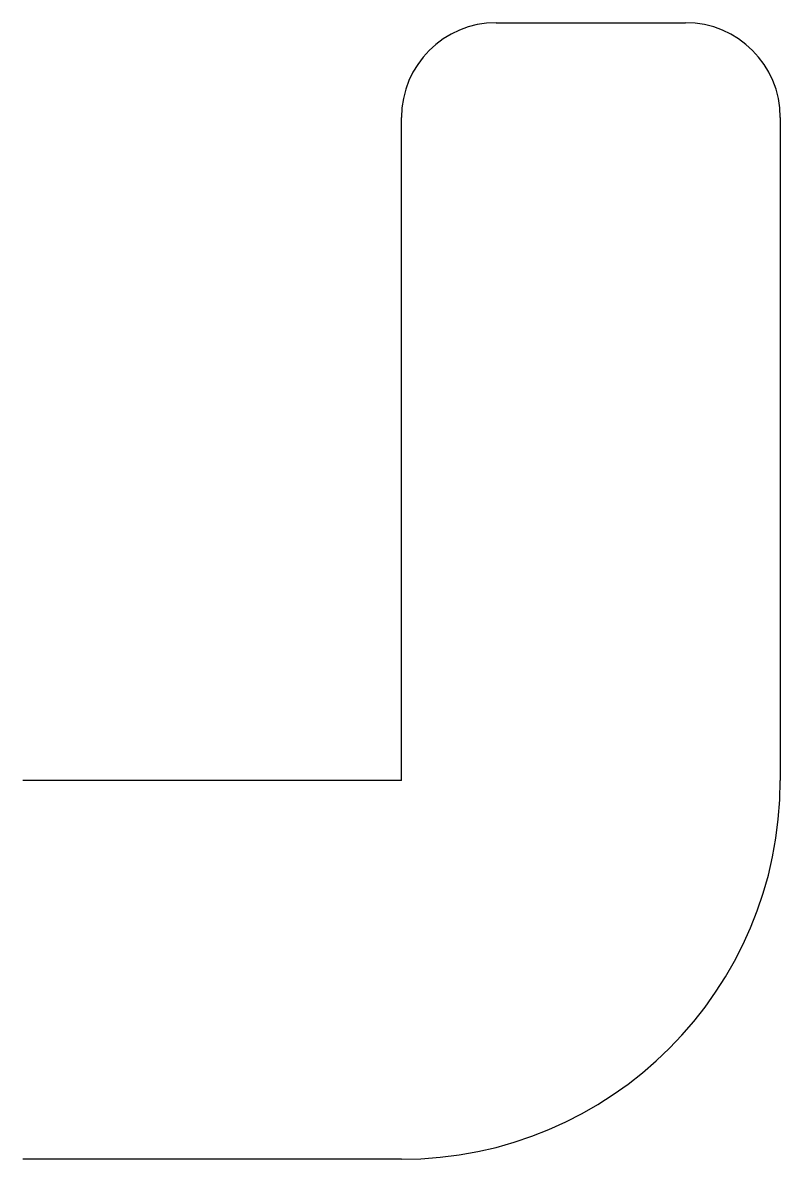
# Model space of a CAD drawing. Extents: x 1392 to 1632, y 2316 to 2676.
import ezdxf

# ---------------------------------------------------------------- set-up
doc = ezdxf.new("R2010")
doc.units = 0
doc.header["$LTSCALE"] = 96
doc.layers.get('0').update_dxf_attribs({"linetype": 'CONTINUOUS'})

msp = doc.modelspace()

# ---------------------------------------------------------------- linework, layer by layer
at = {"color": 0}
for p, q in [((1542, 2676), (1602, 2676)), ((1512, 2436), (1512, 2646)), ((1632, 2646), (1632, 2436)), ((1512, 2436), (1392, 2436)), ((1512, 2316), (1392, 2316))]:
    msp.add_line(p, q, dxfattribs=at)
for centre, radius, start, end in [((1542, 2646), 30, 90, 180), ((1602, 2646), 30, 0, 90), ((1512, 2436), 120, 270, 0)]:
    msp.add_arc(centre, radius, start, end, dxfattribs=at)

doc.saveas('drawing.dxf')
